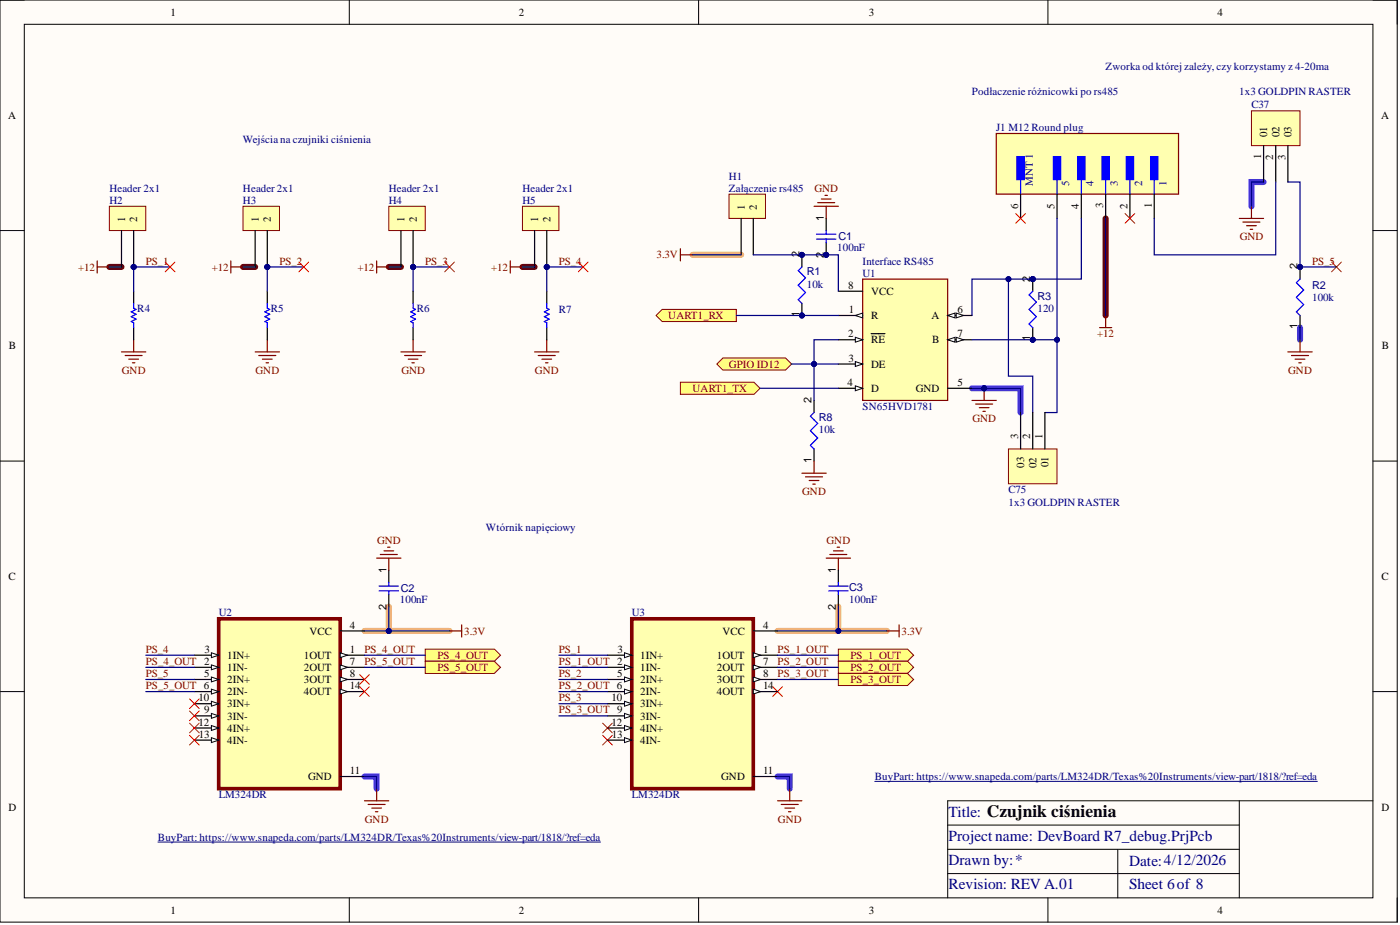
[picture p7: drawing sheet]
<svg xmlns="http://www.w3.org/2000/svg" width="292mm" height="193mm" viewBox="0 0 292 193" stroke-linecap="round" stroke-linejoin="round" font-family="sans-serif">
<defs><g id="words">
<g font-size="3.2" fill="#000080">
<text x="197.9" y="170.5">Title: Czujnik ciśnienia</text>
<text x="197.9" y="175.5">Projectname: DevBoard R7_debug.PrjPcb</text>
<text x="197.9" y="180.5">Drawn by:*</text>
<text x="197.9" y="185.5">Revision: REV A.01</text>
<text x="235.6" y="180.6">Date:4/12/2026</text>
<text x="235.6" y="185.5">Sheet 6of 8</text>
</g>
<g font-size="2.3">
<text x="35.6" y="3.3">1</text>
<text x="108.2" y="3.3">2</text>
<text x="181.3" y="3.3">3</text>
<text x="254" y="3.3">4</text>
<text x="1.7" y="24.8">A</text>
<text x="264.4" y="28.6" transform="rotate(-90 264.4 28.6)">01</text>
<text x="266.9" y="28.6" transform="rotate(-90 266.9 28.6)">02</text>
<text x="269.5" y="28.6" transform="rotate(-90 269.5 28.6)">03</text>
<text x="288.1" y="24.8">A</text>
<text x="263.1" y="33.2" transform="rotate(-90 263.1 33.2)">1</text>
<text x="265.7" y="33.4" transform="rotate(-90 265.7 33.4)">2</text>
<text x="268.2" y="33.3" transform="rotate(-90 268.2 33.3)">3</text>
<text x="26.1" y="46.3" transform="rotate(-90 26.1 46.3)">1</text>
<text x="28.6" y="46.3" transform="rotate(-90 28.6 46.3)">2</text>
<text x="54" y="46.3" transform="rotate(-90 54 46.3)">1</text>
<text x="56.5" y="46.3" transform="rotate(-90 56.5 46.3)">2</text>
<text x="84.4" y="46.3" transform="rotate(-90 84.4 46.3)">1</text>
<text x="86.9" y="46.3" transform="rotate(-90 86.9 46.3)">2</text>
<text x="112.3" y="46.3" transform="rotate(-90 112.3 46.3)">1</text>
<text x="114.8" y="46.3" transform="rotate(-90 114.8 46.3)">2</text>
<text x="155.4" y="43.8" transform="rotate(-90 155.4 43.8)">1</text>
<text x="157.9" y="43.8" transform="rotate(-90 157.9 43.8)">2</text>
<text x="171.9" y="46.1" transform="rotate(-90 171.9 46.1)">1</text>
<text x="212.4" y="43.5" transform="rotate(-90 212.4 43.5)">6</text>
<text x="220" y="43.5" transform="rotate(-90 220 43.5)">5</text>
<text x="225.1" y="43.6" transform="rotate(-90 225.1 43.6)">4</text>
<text x="230.2" y="43.5" transform="rotate(-90 230.2 43.5)">3</text>
<text x="235.2" y="43.5" transform="rotate(-90 235.2 43.5)">2</text>
<text x="240.3" y="43.4" transform="rotate(-90 240.3 43.4)">1</text>
<text x="166.8" y="53.7" transform="rotate(-90 166.8 53.7)">2</text>
<text x="171.9" y="53.8" transform="rotate(-90 171.9 53.8)">2</text>
<text x="215" y="58.7" transform="rotate(-90 215 58.7)">2</text>
<text x="270.7" y="56.2" transform="rotate(-90 270.7 56.2)">2</text>
<text x="176.9" y="60.2">8</text>
<text x="177.1" y="65.3">1</text>
<text x="181.8" y="61.5">VCC</text>
<text x="199.8" y="65.3">6</text>
<text x="166.8" y="66.2" transform="rotate(-90 166.8 66.2)">1</text>
<text x="176.9" y="70.4">2</text>
<text x="181.8" y="71.6">RE</text>
<text x="181.8" y="66.6">R</text>
<text x="194.3" y="66.6">A</text>
<text x="194.5" y="71.6">B</text>
<text x="199.8" y="70.4">7</text>
<text x="215" y="71.2" transform="rotate(-90 215 71.2)">1</text>
<text x="270.7" y="68.7" transform="rotate(-90 270.7 68.7)">1</text>
<text x="1.9" y="72.9">B</text>
<text x="177" y="75.4">3</text>
<text x="181.8" y="76.7">DE</text>
<text x="288.3" y="72.9">B</text>
<text x="176.9" y="80.5">4</text>
<text x="181.8" y="81.8">D</text>
<text x="191.1" y="81.8">GND</text>
<text x="199.8" y="80.5">5</text>
<text x="169.3" y="84" transform="rotate(-90 169.3 84)">2</text>
<text x="212.4" y="91.6" transform="rotate(-90 212.4 91.6)">3</text>
<text x="215" y="91.6" transform="rotate(-90 215 91.6)">2</text>
<text x="217.5" y="91.6" transform="rotate(-90 217.5 91.6)">1</text>
<text x="169.3" y="96.5" transform="rotate(-90 169.3 96.5)">1</text>
<text x="213.7" y="97.5" transform="rotate(-90 213.7 97.5)">03</text>
<text x="216.2" y="97.6" transform="rotate(-90 216.2 97.6)">02</text>
<text x="218.8" y="97.5" transform="rotate(-90 218.8 97.5)">01</text>
<text x="80.6" y="119.5" transform="rotate(-90 80.6 119.5)">1</text>
<text x="174.4" y="119.5" transform="rotate(-90 174.4 119.5)">1</text>
<text x="1.8" y="121">C</text>
<text x="288.2" y="121">C</text>
<text x="73" y="131.1">4</text>
<text x="80.6" y="127.2" transform="rotate(-90 80.6 127.2)">2</text>
<text x="159.2" y="131.1">4</text>
<text x="174.4" y="127.2" transform="rotate(-90 174.4 127.2)">2</text>
<text x="42.7" y="136.2">3</text>
<text x="47.4" y="137.4">1IN+</text>
<text x="63.4" y="137.4">1OUT</text>
<text x="64.6" y="132.4">VCC</text>
<text x="73" y="136.2">1</text>
<text x="128.9" y="136.2">3</text>
<text x="133.6" y="137.4">1IN+</text>
<text x="149.6" y="137.4">1OUT</text>
<text x="150.7" y="132.4">VCC</text>
<text x="159.2" y="136.2">1</text>
<text x="42.6" y="141.2">5</text>
<text x="47.4" y="140">1IN-</text>
<text x="47.4" y="142.5">2IN+</text>
<text x="63.4" y="140">2OUT</text>
<text x="63.4" y="142.5">3OUT</text>
<text x="73" y="138.7">7</text>
<text x="73" y="141.2">8</text>
<text x="73" y="143.8">14</text>
<text x="128.8" y="141.2">5</text>
<text x="133.6" y="140">1IN-</text>
<text x="133.6" y="142.5">2IN+</text>
<text x="149.6" y="140">2OUT</text>
<text x="149.6" y="142.5">3OUT</text>
<text x="159.2" y="138.7">7</text>
<text x="159.2" y="141.2">8</text>
<text x="159.2" y="143.8">14</text>
<text x="41.4" y="146.3">10</text>
<text x="42.6" y="148.8">9</text>
<text x="47.4" y="145">2IN-</text>
<text x="47.4" y="147.6">3IN+</text>
<text x="63.4" y="145">4OUT</text>
<text x="127.6" y="146.3">10</text>
<text x="133.6" y="145">2IN-</text>
<text x="133.6" y="147.6">3IN+</text>
<text x="149.6" y="145">4OUT</text>
<text x="41.4" y="151.4">12</text>
<text x="41.5" y="153.9">13</text>
<text x="47.4" y="150.1">3IN-</text>
<text x="47.4" y="152.6">4IN+</text>
<text x="47.4" y="155.2">4IN-</text>
<text x="127.6" y="151.4">12</text>
<text x="127.7" y="153.9">13</text>
<text x="133.6" y="150.1">3IN-</text>
<text x="133.6" y="152.6">4IN+</text>
<text x="133.6" y="155.2">4IN-</text>
<text x="73" y="161.5">11</text>
<text x="159.2" y="161.5">11</text>
<text x="64.3" y="162.8">GND</text>
<text x="150.5" y="162.8">GND</text>
<text x="1.8" y="169.1">D</text>
<text x="288.2" y="169.1">D</text>
<text x="35.6" y="190.6">1</text>
<text x="108.2" y="190.6">2</text>
<text x="181.3" y="190.6">3</text>
<text x="254" y="190.6">4</text>
</g>
<g font-size="2.3" fill="#000080">
<text x="230.7" y="14.7">Zworka od którejzależy, czy korzystamy z 4-20ma</text>
<text x="202.8" y="19.7">Podłaczenie różnicowki po rs485</text>
<text x="258.6" y="19.7">1x3 GOLDPIN RASTER</text>
<text x="261.1" y="22.6">C37</text>
<text x="50.7" y="29.9">Wejścia na czujniki ciśnienia</text>
<text x="207.9" y="27.3">J1 M12 Round plug</text>
<text x="22.8" y="40">Header 2x1</text>
<text x="50.7" y="40">Header 2x1</text>
<text x="81.1" y="40">Header 2x1</text>
<text x="109" y="40">Header 2x1</text>
<text x="152.1" y="37.5">H1</text>
<text x="152.1" y="40">Załączenie rs485</text>
<text x="215.5" y="38.7" transform="rotate(-90 215.5 38.7)">MNT 1</text>
<text x="223.1" y="38.7" transform="rotate(-90 223.1 38.7)">5</text>
<text x="228.1" y="38.7" transform="rotate(-90 228.1 38.7)">4</text>
<text x="233.2" y="38.7" transform="rotate(-90 233.2 38.7)">3</text>
<text x="238.3" y="38.7" transform="rotate(-90 238.3 38.7)">2</text>
<text x="243.4" y="38.7" transform="rotate(-90 243.4 38.7)">1</text>
<text x="22.8" y="42.5">H2</text>
<text x="50.7" y="42.5">H3</text>
<text x="81.1" y="42.5">H4</text>
<text x="109" y="42.5">H5</text>
<text x="174.7" y="52.4">100nF</text>
<text x="174.9" y="50.1">C1</text>
<text x="168.3" y="60">10k</text>
<text x="168.3" y="57.5">R1</text>
<text x="180" y="57.7">U1</text>
<text x="180" y="55.2">Interface RS485</text>
<text x="28.6" y="65.1">R4</text>
<text x="56.5" y="65.1">R5</text>
<text x="86.9" y="65.1">R6</text>
<text x="116.6" y="65.3">R7</text>
<text x="216.5" y="65.1">120</text>
<text x="216.5" y="62.5">R3</text>
<text x="273.8" y="62.8">100k</text>
<text x="273.8" y="60.2">R2</text>
<text x="170.9" y="87.8">R8</text>
<text x="180" y="85.6">SN65HVD1781</text>
<text x="170.9" y="90.4">10k</text>
<text x="210.4" y="102.9">C75</text>
<text x="210.4" y="105.5">1x3 GOLDPIN RASTER</text>
<text x="101.4" y="110.9">Wtórnik napięciowy</text>
<text x="83.4" y="125.8">100nF</text>
<text x="83.7" y="123.5">C2</text>
<text x="177.2" y="125.8">100nF</text>
<text x="177.2" y="123.3">C3</text>
<text x="45.6" y="128.6">U2</text>
<text x="131.8" y="128.6">U3</text>
<text x="45.6" y="166.6">LM324DR</text>
<text x="131.8" y="166.6">LM324DR</text>
<text x="182.5" y="162.8">BuyPart: https://www.snapeda.com/parts/LM324DR/Texas%20Instruments/view-part/1818/?ref=eda</text>
<text x="33" y="175.4">BuyPart: https://www.snapeda.com/parts/LM324DR/Texas%20Instruments/view-part/1818/?ref=eda</text>
</g>
<g font-size="2.3" fill="#800000">
<text x="169.9" y="40">GND</text>
<text x="137" y="53.9">3.3V</text>
<text x="258.7" y="50.1">GND</text>
<text x="16.3" y="56.5">+12</text>
<text x="30.4" y="55.2">PS_1</text>
<text x="44.2" y="56.5">+12</text>
<text x="58.3" y="55.2">PS_2</text>
<text x="74.6" y="56.5">+12</text>
<text x="88.7" y="55.2">PS_3</text>
<text x="102.5" y="56.5">+12</text>
<text x="116.6" y="55.2">PS_4</text>
<text x="273.8" y="55.2">PS_5</text>
<text x="139.4" y="66.6">UART1_RX</text>
<text x="228.9" y="70.4">+12</text>
<text x="25.4" y="78">GND</text>
<text x="53.3" y="78">GND</text>
<text x="83.7" y="78">GND</text>
<text x="111.6" y="78">GND</text>
<text x="152.1" y="76.7">GPIO ID12</text>
<text x="268.8" y="78">GND</text>
<text x="144.5" y="81.8">UART1_TX</text>
<text x="202.9" y="88.1">GND</text>
<text x="167.4" y="103.3">GND</text>
<text x="78.7" y="113.4">GND</text>
<text x="172.5" y="113.4">GND</text>
<text x="30.4" y="136.2">PS_4</text>
<text x="76" y="136.2">PS_4_OUT</text>
<text x="91.3" y="137.4">PS_4_OUT</text>
<text x="96.8" y="132.4">3.3V</text>
<text x="116.6" y="136.2">PS_1</text>
<text x="162.2" y="136.2">PS_1_OUT</text>
<text x="177.4" y="137.4">PS_1_OUT</text>
<text x="188.1" y="132.4">3.3V</text>
<text x="30.4" y="141.2">PS_5</text>
<text x="30.4" y="138.7">PS_4_OUT 2</text>
<text x="30.4" y="143.8">PS_5_OUT 6</text>
<text x="76" y="138.7">PS_5_OUT</text>
<text x="91.3" y="140">PS_5_OUT</text>
<text x="116.6" y="141.2">PS_2</text>
<text x="116.6" y="138.7">PS_1_OUT 2</text>
<text x="116.6" y="143.8">PS_2_OUT 6</text>
<text x="162.2" y="138.7">PS_2_OUT</text>
<text x="162.2" y="141.2">PS_3_OUT</text>
<text x="177.4" y="140">PS_2_OUT</text>
<text x="177.4" y="142.5">PS_3_OUT</text>
<text x="116.6" y="146.3">PS_3</text>
<text x="116.6" y="148.8">PS_3_OUT 9</text>
<text x="76.1" y="171.6">GND</text>
<text x="162.3" y="171.6">GND</text>
</g>
</g></defs>
<path d="M0 0h291.5v192.4h-291.5z" fill-rule="evenodd" fill="#fffcf8"/>
<path d="M0 0h291.5v192.4h-291.5z" fill="none" stroke="#000" stroke-width=".21"/>
<path d="M5.1 5.1h281.4v182.2h-281.4z" fill-rule="evenodd" fill="#fffcf8"/>
<g fill="none" stroke="#000" stroke-width=".21">
<path d="M0 0h5.1M5.1 5.1h281.4v182.2h-281.4zM72.9 0v5.1M145.8 0v5.1M218.6 0v5.1M286.5 0h5v5.1M0 48.1h5.1M286.5 48.1h5M0 96.2h5.1M286.5 96.2h5M0 144.3h5.1M286.5 144.3h5"/>
<path d="M197.7 172.1h60.9M197.7 177.2h60.9M233.2 177.2v10.1M258.6 167.1v20.2M286.5 167.1h-88.8v20.2M72.9 187.3v5.1M145.8 187.3v5.1M197.7 182.2h60.9M218.6 187.3v5.1M291.5 187.3v5.1"/>
</g>
<path d="M144.5 53.2h10.1M76 131.6h17.8M81.1 126.6v5M162.2 131.6h22.9M174.9 126.6v5" fill="none" stroke="#f6b26b" stroke-width="1.3"/>
<path d="M22.8 55.7h2.5M50.7 55.7h2.5M81.1 55.7h2.6M109 55.7h2.5M230.7 45.6v20.2" fill="none" stroke="#600" stroke-width="1.3"/>
<path d="M263.6 38h-2.5v5M271.2 68.3v2.6M202.8 81h10.1v5.1M76 162h2.6v2.5M162.2 162h2.6v2.5" fill="none" stroke="#4c35ff" stroke-width="1.3"/>
<path d="M20.3 54.4v2.6M20.3 55.7h2.5M25.3 73.4h5.1M26.1 74.2h3.6M26.9 74.9h2M27.6 75.7h.5M27.9 70.9v2.5" fill="none" stroke="#800000" stroke-width=".25"/>
<circle cx="55.8" cy="55.7" r=".51" fill="#000080"/>
<circle cx="55.8" cy="55.7" r=".51" fill="none" stroke="#000080" stroke-width=".21"/>
<path d="M50.7 43h7.6v5.1h-7.6z" fill-rule="evenodd" fill="#ffffb0"/>
<path d="M50.7 43h7.6v5.1h-7.6z" fill="none" stroke="#800000" stroke-width=".21"/>
<path d="M53.2 48.1v7.6M55.8 48.1v7.6" fill="none" stroke="#000" stroke-width=".25"/>
<circle cx="55.8" cy="55.7" r=".51" fill="#000080"/>
<circle cx="55.8" cy="55.7" r=".51" fill="none" stroke="#000080" stroke-width=".21"/>
<path d="M53.2 73.4h5.1M54 74.2h3.5M54.8 74.9h2M55.5 75.7h.5M55.8 70.9v2.5" fill="none" stroke="#800000" stroke-width=".25"/>
<circle cx="86.2" cy="55.7" r=".51" fill="#000080"/>
<circle cx="86.2" cy="55.7" r=".51" fill="none" stroke="#000080" stroke-width=".21"/>
<path d="M81.1 43h7.6v5.1h-7.6z" fill-rule="evenodd" fill="#ffffb0"/>
<path d="M81.1 43h7.6v5.1h-7.6z" fill="none" stroke="#800000" stroke-width=".21"/>
<path d="M83.7 48.1v7.6M86.2 48.1v7.6" fill="none" stroke="#000" stroke-width=".25"/>
<circle cx="86.2" cy="55.7" r=".51" fill="#000080"/>
<circle cx="86.2" cy="55.7" r=".51" fill="none" stroke="#000080" stroke-width=".21"/>
<path d="M48.2 55.7h2.5M48.2 54.4v2.6M78.6 54.4v2.6M78.6 55.7h2.5M83.7 73.4h5M84.4 74.2h3.6M85.2 74.9h2M85.9 75.7h.5M86.2 70.9v2.5" fill="none" stroke="#800000" stroke-width=".25"/>
<circle cx="114.1" cy="55.7" r=".51" fill="#000080"/>
<circle cx="114.1" cy="55.7" r=".51" fill="none" stroke="#000080" stroke-width=".21"/>
<path d="M109 43h7.6v5.1h-7.6z" fill-rule="evenodd" fill="#ffffb0"/>
<path d="M109 43h7.6v5.1h-7.6z" fill="none" stroke="#800000" stroke-width=".21"/>
<path d="M111.5 48.1v7.6M114.1 48.1v7.6" fill="none" stroke="#000" stroke-width=".25"/>
<circle cx="114.1" cy="55.7" r=".51" fill="#000080"/>
<circle cx="114.1" cy="55.7" r=".51" fill="none" stroke="#000080" stroke-width=".21"/>
<path d="M106.5 54.4v2.6M106.5 55.7h2.5M111.5 73.4h5.1M112.3 74.2h3.5M113.1 74.9h2M113.8 75.7h.5M114.1 70.9v2.5" fill="none" stroke="#800000" stroke-width=".25"/>
<path d="M27.9 60.8v2.5M27.9 68.3v2.6M55.8 60.8v2.5M55.8 68.3v2.6M86.2 60.8v2.5M86.2 68.3v2.6M114.1 60.8v2.5M114.1 68.3v2.6" fill="none" stroke="#000" stroke-width=".25"/>
<path d="M27.9 63.3v1l.5 .2-1 .6 1 .5-1 .5 1 .5-1 .5 .5 .2v1M55.8 63.3v1l.5 .2-1 .6 1 .5-1 .5 1 .5-1 .5 .5 .2v1M86.2 63.3v1l.5 .2-1 .6 1 .5-1 .5 1 .5-1 .5 .5 .2v1M114.1 63.3v1l.5 .2-1 .6 1 .5-1 .5 1 .5-1 .5 .5 .2v1" fill="none" stroke="#00f" stroke-width=".25"/>
<path d="M45.6 129.1h25.4v35.4h-25.4z" fill-rule="evenodd" fill="#ffffb0"/>
<path d="M45.6 129.1h25.4v35.4h-25.4z" fill="none" stroke="#800000" stroke-width=".76"/>
<path d="M40.6 136.7h5" fill="none" stroke="#000" stroke-width=".25"/>
<path d="M44.1 136.2l1.5 .5-1.5 .5z" fill="#f8fcff"/>
<path d="M44.1 136.2l1.5 .5-1.5 .5z" fill="none" stroke="#000" stroke-width=".21"/>
<path d="M40.6 139.2h5" fill="none" stroke="#000" stroke-width=".25"/>
<path d="M44.1 138.7l1.5 .5-1.5 .5z" fill="#f8fcff"/>
<path d="M44.1 138.7l1.5 .5-1.5 .5z" fill="none" stroke="#000" stroke-width=".21"/>
<path d="M40.6 141.7h5" fill="none" stroke="#000" stroke-width=".25"/>
<path d="M44.1 141.2l1.5 .5-1.5 .6z" fill="#f8fcff"/>
<path d="M44.1 141.2l1.5 .5-1.5 .6z" fill="none" stroke="#000" stroke-width=".21"/>
<path d="M40.6 144.3h5" fill="none" stroke="#000" stroke-width=".25"/>
<path d="M44.1 143.8l1.5 .5-1.5 .5z" fill="#f8fcff"/>
<path d="M44.1 143.8l1.5 .5-1.5 .5z" fill="none" stroke="#000" stroke-width=".21"/>
<path d="M40.6 146.8h5" fill="none" stroke="#000" stroke-width=".25"/>
<path d="M44.1 146.3l1.5 .5-1.5 .5z" fill="#f8fcff"/>
<path d="M44.1 146.3l1.5 .5-1.5 .5z" fill="none" stroke="#000" stroke-width=".21"/>
<path d="M40.6 149.3h5" fill="none" stroke="#000" stroke-width=".25"/>
<path d="M44.1 148.8l1.5 .5-1.5 .5z" fill="#f8fcff"/>
<path d="M44.1 148.8l1.5 .5-1.5 .5z" fill="none" stroke="#000" stroke-width=".21"/>
<path d="M40.6 151.9h5" fill="none" stroke="#000" stroke-width=".25"/>
<path d="M44.1 151.4l1.5 .5-1.5 .5z" fill="#f8fcff"/>
<path d="M44.1 151.4l1.5 .5-1.5 .5z" fill="none" stroke="#000" stroke-width=".21"/>
<path d="M40.6 154.4h5" fill="none" stroke="#000" stroke-width=".25"/>
<path d="M44.1 153.9l1.5 .5-1.5 .5z" fill="#f8fcff"/>
<path d="M44.1 153.9l1.5 .5-1.5 .5z" fill="none" stroke="#000" stroke-width=".21"/>
<path d="M71 131.6h5M71 136.7h5" fill="none" stroke="#000" stroke-width=".25"/>
<path d="M71 136.2l1.5 .5-1.5 .5z" fill="#f8fcff"/>
<path d="M71 136.2l1.5 .5-1.5 .5z" fill="none" stroke="#000" stroke-width=".21"/>
<path d="M71 139.2h5" fill="none" stroke="#000" stroke-width=".25"/>
<path d="M71 138.7l1.5 .5-1.5 .5z" fill="#f8fcff"/>
<path d="M71 138.7l1.5 .5-1.5 .5z" fill="none" stroke="#000" stroke-width=".21"/>
<path d="M71 141.7h5" fill="none" stroke="#000" stroke-width=".25"/>
<path d="M71 141.2l1.5 .5-1.5 .6z" fill="#f8fcff"/>
<path d="M71 141.2l1.5 .5-1.5 .6z" fill="none" stroke="#000" stroke-width=".21"/>
<path d="M71 144.3h5" fill="none" stroke="#000" stroke-width=".25"/>
<path d="M71 143.8l1.5 .5-1.5 .5z" fill="#f8fcff"/>
<path d="M71 143.8l1.5 .5-1.5 .5z" fill="none" stroke="#000" stroke-width=".21"/>
<path d="M71 162h5" fill="none" stroke="#000" stroke-width=".25"/>
<path d="M33 175.7h92.3" fill="none" stroke="#000080" stroke-width=".21"/>
<path d="M174.9 135.4h14.5l1.2 1.3-1.2 1.3h-14.5z" fill-rule="evenodd" fill="#ffff80"/>
<path d="M174.9 135.4h14.5l1.2 1.3-1.2 1.3h-14.5z" fill="none" stroke="#800000" stroke-width=".21"/>
<path d="M172.4 116.4h5M173.1 115.7h3.6M173.9 114.9h2M174.7 114.2h.5M174.9 116.4v2.6" fill="none" stroke="#800000" stroke-width=".25"/>
<path d="M174.9 138h14.5l1.2 1.2-1.2 1.3h-14.5z" fill-rule="evenodd" fill="#ffff80"/>
<path d="M174.9 138h14.5l1.2 1.2-1.2 1.3h-14.5z" fill="none" stroke="#800000" stroke-width=".21"/>
<path d="M174.9 140.5h14.5l1.2 1.2-1.2 1.3h-14.5z" fill-rule="evenodd" fill="#ffff80"/>
<path d="M174.9 140.5h14.5l1.2 1.2-1.2 1.3h-14.5z" fill="none" stroke="#800000" stroke-width=".21"/>
<path d="M185.1 131.6h2.5M187.6 130.4v2.5M162.2 167.1h5.1M163 167.8h3.5M163.8 168.6h2M164.5 169.3h.5M164.8 164.5v2.6" fill="none" stroke="#800000" stroke-width=".25"/>
<path d="M39.5 150.9l2.1 2M39.5 153.4l2.1 2M39.5 145.8l2.1 2M39.5 148.3l2.1 2.1M41.6 150.9l-2.1 2M41.6 153.4l-2.1 2M41.6 145.8l-2.1 2M41.6 148.3l-2.1 2.1M161.2 143.3l2.1 2M163.3 143.3l-2.1 2" fill="none" stroke="#f00" stroke-width=".21"/>
<path d="M174.9 119v2.5M174.9 124v2.6" fill="none" stroke="#000" stroke-width=".25"/>
<path d="M172.9 123.3h4M172.9 122.3h4M174.9 121.5v.8M174.9 123.3v.7" fill="none" stroke="#00f" stroke-width=".25"/>
<path d="M88.7 135.4h14.5l1.2 1.3-1.2 1.3h-14.5z" fill-rule="evenodd" fill="#ffff80"/>
<path d="M88.7 135.4h14.5l1.2 1.3-1.2 1.3h-14.5z" fill="none" stroke="#800000" stroke-width=".21"/>
<path d="M78.6 116.4h5.1M79.3 115.7h3.6M80.1 114.9h2M80.9 114.2h.5M81.1 116.4v2.6M93.8 131.6h2.5M96.3 130.4v2.5M76 167.1h5.1M76.8 167.8h3.6M77.6 168.6h2M78.3 169.3h.5M78.6 164.5v2.6" fill="none" stroke="#800000" stroke-width=".25"/>
<path d="M75 143.3l2.1 2M75 140.7l2.1 2.1M77.1 143.3l-2.1 2M77.1 140.7l-2.1 2.1M125.7 150.9l2.1 2M125.7 153.4l2.1 2M127.8 150.9l-2.1 2M127.8 153.4l-2.1 2" fill="none" stroke="#f00" stroke-width=".21"/>
<path d="M81.1 119v2.5M81.1 124v2.6" fill="none" stroke="#000" stroke-width=".25"/>
<path d="M79.1 123.3h4M79.1 122.3h4M81.1 121.5v.8M81.1 123.3v.7" fill="none" stroke="#00f" stroke-width=".25"/>
<path d="M180 58.2h17.7v25.3h-17.7z" fill-rule="evenodd" fill="#ffffb0"/>
<path d="M180 58.2h17.7v25.3h-17.7z" fill="none" stroke="#800000" stroke-width=".25"/>
<path d="M174.9 60.8h5.1M174.9 70.9h5.1" fill="none" stroke="#000" stroke-width=".25"/>
<path d="M178.5 70.4l1.5 .5-1.5 .5z" fill="#f8fcff"/>
<path d="M178.5 70.4l1.5 .5-1.5 .5z" fill="none" stroke="#000" stroke-width=".21"/>
<path d="M181.8 69.6h2.8M197.7 65.8h5.1" fill="none" stroke="#000" stroke-width=".25"/>
<path d="M197.7 65.8l1.5-.5v1z" fill="#f8fcff"/>
<path d="M197.7 65.8l1.5-.5v1z" fill="none" stroke="#000" stroke-width=".21"/>
<path d="M199.5 65.3l1.5 .5-1.5 .5z" fill="#f8fcff"/>
<path d="M199.5 65.3l1.5 .5-1.5 .5z" fill="none" stroke="#000" stroke-width=".21"/>
<path d="M197.7 70.9h5.1" fill="none" stroke="#000" stroke-width=".25"/>
<path d="M197.7 70.9l1.5-.5v1z" fill="#f8fcff"/>
<path d="M197.7 70.9l1.5-.5v1z" fill="none" stroke="#000" stroke-width=".21"/>
<path d="M199.5 70.4l1.5 .5-1.5 .5z" fill="#f8fcff"/>
<path d="M199.5 70.4l1.5 .5-1.5 .5z" fill="none" stroke="#000" stroke-width=".21"/>
<path d="M174.9 81h5.1" fill="none" stroke="#000" stroke-width=".25"/>
<path d="M178.5 80.5l1.5 .5-1.5 .5z" fill="#f8fcff"/>
<path d="M178.5 80.5l1.5 .5-1.5 .5z" fill="none" stroke="#000" stroke-width=".21"/>
<path d="M174.9 75.9h5.1" fill="none" stroke="#000" stroke-width=".25"/>
<path d="M178.5 75.4l1.5 .5-1.5 .5z" fill="#f8fcff"/>
<path d="M178.5 75.4l1.5 .5-1.5 .5z" fill="none" stroke="#000" stroke-width=".21"/>
<path d="M174.9 65.8h5.1" fill="none" stroke="#000" stroke-width=".25"/>
<path d="M178.5 65.8l1.5-.5v1z" fill="#f8fcff"/>
<path d="M178.5 65.8l1.5-.5v1z" fill="none" stroke="#000" stroke-width=".21"/>
<path d="M197.7 81h5.1" fill="none" stroke="#000" stroke-width=".25"/>
<path d="M207.9 27.8h38v12.7h-38z" fill-rule="evenodd" fill="#ffffb0"/>
<path d="M207.9 27.8h38v12.7h-38z" fill="none" stroke="#800000" stroke-width=".25"/>
<path d="M240.1 32.7h1.5v4.8h-1.5z" fill-rule="evenodd" fill="#00f"/>
<path d="M240.1 32.7h1.5v4.8h-1.5zM240.8 34.9v5.6" fill="none" stroke="#00f" stroke-width=".25"/>
<path d="M235 32.7h1.5v4.8h-1.5z" fill-rule="evenodd" fill="#00f"/>
<path d="M235 32.7h1.5v4.8h-1.5zM235.8 34.9v5.6" fill="none" stroke="#00f" stroke-width=".25"/>
<path d="M229.9 32.7h1.5v4.8h-1.5z" fill-rule="evenodd" fill="#00f"/>
<path d="M229.9 32.7h1.5v4.8h-1.5zM230.7 34.9v5.6" fill="none" stroke="#00f" stroke-width=".25"/>
<path d="M224.9 32.7h1.5v4.8h-1.5z" fill-rule="evenodd" fill="#00f"/>
<path d="M224.9 32.7h1.5v4.8h-1.5zM225.6 34.9v5.6" fill="none" stroke="#00f" stroke-width=".25"/>
<path d="M219.8 32.7h1.5v4.8h-1.5z" fill-rule="evenodd" fill="#00f"/>
<path d="M219.8 32.7h1.5v4.8h-1.5zM220.5 34.9v5.6" fill="none" stroke="#00f" stroke-width=".25"/>
<path d="M212.2 32.7h1.5v4.8h-1.5z" fill-rule="evenodd" fill="#00f"/>
<path d="M212.2 32.7h1.5v4.8h-1.5zM212.9 34.9v5.6" fill="none" stroke="#00f" stroke-width=".25"/>
<path d="M212.9 40.5v5.1M220.5 40.5v5.1M225.6 40.5v5.1M230.7 40.5v5.1M235.8 40.5v5.1M240.8 40.5v5.1" fill="none" stroke="#000" stroke-width=".25"/>
<path d="M229.4 68.3h2.5M230.7 65.8v2.5M268.7 73.4h5.1M269.5 74.2h3.5M270.2 74.9h2.1M271 75.7h.5M271.2 70.9v2.5M202.8 83.5h5.1M203.6 84.3h3.5M204.3 85.1h2M205.1 85.8h.5M205.3 81v2.5" fill="none" stroke="#800000" stroke-width=".25"/>
<path d="M211.9 44.6l2.1 2M214 44.6l-2.1 2M234.7 44.6l2.1 2M236.8 44.6l-2.1 2" fill="none" stroke="#f00" stroke-width=".21"/>
<circle cx="205.3" cy="81" r=".51" fill="#000080"/>
<circle cx="205.3" cy="81" r=".51" fill="none" stroke="#000080" stroke-width=".21"/>
<path d="M142 51.9v2.5M142 53.2h2.5" fill="none" stroke="#800000" stroke-width=".25"/>
<path d="M136.9 65.8l1.3-1.3h15.4v2.6h-15.4z" fill-rule="evenodd" fill="#ffff80"/>
<path d="M136.9 65.8l1.3-1.3h15.4v2.6h-15.4z" fill="none" stroke="#800000" stroke-width=".21"/>
<path d="M142 79.7h15.3l1.3 1.3-1.3 1.3h-15.3z" fill-rule="evenodd" fill="#ffff80"/>
<path d="M142 79.7h15.3l1.3 1.3-1.3 1.3h-15.3z" fill="none" stroke="#800000" stroke-width=".21"/>
<path d="M149.6 75.9l1.2-1.2h13.1l1.3 1.2-1.3 1.3h-13.1z" fill-rule="evenodd" fill="#ffff80"/>
<path d="M149.6 75.9l1.2-1.2h13.1l1.3 1.2-1.3 1.3h-13.1z" fill="none" stroke="#800000" stroke-width=".21"/>
<circle cx="271.2" cy="55.7" r=".51" fill="#000080"/>
<circle cx="271.2" cy="55.7" r=".51" fill="none" stroke="#000080" stroke-width=".21"/>
<path d="M271.2 55.7v2.5" fill="none" stroke="#000" stroke-width=".25"/>
<circle cx="271.2" cy="55.7" r=".51" fill="#000080"/>
<circle cx="271.2" cy="55.7" r=".51" fill="none" stroke="#000080" stroke-width=".21"/>
<path d="M271.2 65.8v2.5" fill="none" stroke="#000" stroke-width=".25"/>
<path d="M271.2 58.2l-.7 .8 1.5 1.5-1.5 1.5 1.5 1.5-1.5 1.6 .7 .7" fill="none" stroke="#00f" stroke-width=".25"/>
<path d="M88.7 138h14.5l1.2 1.2-1.2 1.3h-14.5z" fill-rule="evenodd" fill="#ffff80"/>
<path d="M88.7 138h14.5l1.2 1.2-1.2 1.3h-14.5z" fill="none" stroke="#800000" stroke-width=".21"/>
<path d="M258.6 45.6h5M259.3 46.3h3.6M260.1 47.1h2M260.8 47.8h.6M261.1 43v2.6" fill="none" stroke="#800000" stroke-width=".25"/>
<path d="M152.1 40.5h7.6v5.1h-7.6z" fill-rule="evenodd" fill="#ffffb0"/>
<path d="M152.1 40.5h7.6v5.1h-7.6z" fill="none" stroke="#800000" stroke-width=".21"/>
<path d="M154.6 45.6v7.6M157.2 45.6v7.6" fill="none" stroke="#000" stroke-width=".25"/>
<circle cx="215.5" cy="58.2" r=".51" fill="#000080"/>
<circle cx="215.5" cy="58.2" r=".51" fill="none" stroke="#000080" stroke-width=".21"/>
<circle cx="215.5" cy="70.9" r=".51" fill="#000080"/>
<circle cx="215.5" cy="70.9" r=".51" fill="none" stroke="#000080" stroke-width=".21"/>
<path d="M215.5 58.2v2.6" fill="none" stroke="#000" stroke-width=".25"/>
<circle cx="215.5" cy="58.2" r=".51" fill="#000080"/>
<circle cx="215.5" cy="58.2" r=".51" fill="none" stroke="#000080" stroke-width=".21"/>
<path d="M215.5 68.3v2.6" fill="none" stroke="#000" stroke-width=".25"/>
<circle cx="215.5" cy="70.9" r=".51" fill="#000080"/>
<circle cx="215.5" cy="70.9" r=".51" fill="none" stroke="#000080" stroke-width=".21"/>
<path d="M215.5 60.8l-.8 .7 1.5 1.5-1.5 1.5 1.5 1.6-1.5 1.5 .8 .7M169.8 86.1l-.7 .7 1.5 1.5-1.5 1.6 1.5 1.5-1.5 1.5 .7 .8" fill="none" stroke="#00f" stroke-width=".25"/>
<path d="M169.8 83.5v2.6M169.8 93.7v2.5" fill="none" stroke="#000" stroke-width=".25"/>
<circle cx="167.3" cy="53.2" r=".51" fill="#000080"/>
<circle cx="167.3" cy="53.2" r=".51" fill="none" stroke="#000080" stroke-width=".21"/>
<circle cx="167.3" cy="65.8" r=".51" fill="#000080"/>
<circle cx="167.3" cy="65.8" r=".51" fill="none" stroke="#000080" stroke-width=".21"/>
<path d="M167.3 53.2v2.5" fill="none" stroke="#000" stroke-width=".25"/>
<circle cx="167.3" cy="53.2" r=".51" fill="#000080"/>
<circle cx="167.3" cy="53.2" r=".51" fill="none" stroke="#000080" stroke-width=".21"/>
<path d="M167.3 63.3v2.5" fill="none" stroke="#000" stroke-width=".25"/>
<circle cx="167.3" cy="65.8" r=".51" fill="#000080"/>
<circle cx="167.3" cy="65.8" r=".51" fill="none" stroke="#000080" stroke-width=".21"/>
<path d="M167.3 55.7l-.8 .8 1.6 1.5-1.6 1.5 1.6 1.5-1.6 1.5 .8 .8" fill="none" stroke="#00f" stroke-width=".25"/>
<path d="M167.3 98.7h5.1M168.1 99.5h3.5M169.8 96.2v2.5M168.8 100.2h2.1M169.6 101h.5" fill="none" stroke="#800000" stroke-width=".25"/>
<circle cx="172.4" cy="53.2" r=".51" fill="#000080"/>
<circle cx="172.4" cy="53.2" r=".51" fill="none" stroke="#000080" stroke-width=".21"/>
<path d="M172.4 45.6v2.5M172.4 50.6v2.6" fill="none" stroke="#000" stroke-width=".25"/>
<circle cx="172.4" cy="53.2" r=".51" fill="#000080"/>
<circle cx="172.4" cy="53.2" r=".51" fill="none" stroke="#000080" stroke-width=".21"/>
<path d="M170.4 49.9h4M170.4 48.9h4M172.4 48.1v.8M172.4 49.9v.7" fill="none" stroke="#00f" stroke-width=".25"/>
<path d="M169.8 43h5.1M170.6 42.3h3.6M171.4 41.5h2M172.1 40.8h.5M172.4 43v2.6" fill="none" stroke="#800000" stroke-width=".25"/>
<path d="M131.8 129.1h25.4v35.4h-25.4z" fill-rule="evenodd" fill="#ffffb0"/>
<path d="M131.8 129.1h25.4v35.4h-25.4z" fill="none" stroke="#800000" stroke-width=".76"/>
<path d="M126.7 136.7h5.1" fill="none" stroke="#000" stroke-width=".25"/>
<path d="M130.3 136.2l1.5 .5-1.5 .5z" fill="#f8fcff"/>
<path d="M130.3 136.2l1.5 .5-1.5 .5z" fill="none" stroke="#000" stroke-width=".21"/>
<path d="M126.7 139.2h5.1" fill="none" stroke="#000" stroke-width=".25"/>
<path d="M130.3 138.7l1.5 .5-1.5 .5z" fill="#f8fcff"/>
<path d="M130.3 138.7l1.5 .5-1.5 .5z" fill="none" stroke="#000" stroke-width=".21"/>
<path d="M126.7 141.7h5.1" fill="none" stroke="#000" stroke-width=".25"/>
<path d="M130.3 141.2l1.5 .5-1.5 .6z" fill="#f8fcff"/>
<path d="M130.3 141.2l1.5 .5-1.5 .6z" fill="none" stroke="#000" stroke-width=".21"/>
<path d="M126.7 144.3h5.1" fill="none" stroke="#000" stroke-width=".25"/>
<path d="M130.3 143.8l1.5 .5-1.5 .5z" fill="#f8fcff"/>
<path d="M130.3 143.8l1.5 .5-1.5 .5z" fill="none" stroke="#000" stroke-width=".21"/>
<path d="M126.7 146.8h5.1" fill="none" stroke="#000" stroke-width=".25"/>
<path d="M130.3 146.3l1.5 .5-1.5 .5z" fill="#f8fcff"/>
<path d="M130.3 146.3l1.5 .5-1.5 .5z" fill="none" stroke="#000" stroke-width=".21"/>
<path d="M126.7 149.3h5.1" fill="none" stroke="#000" stroke-width=".25"/>
<path d="M130.3 148.8l1.5 .5-1.5 .5z" fill="#f8fcff"/>
<path d="M130.3 148.8l1.5 .5-1.5 .5z" fill="none" stroke="#000" stroke-width=".21"/>
<path d="M126.7 151.9h5.1" fill="none" stroke="#000" stroke-width=".25"/>
<path d="M130.3 151.4l1.5 .5-1.5 .5z" fill="#f8fcff"/>
<path d="M130.3 151.4l1.5 .5-1.5 .5z" fill="none" stroke="#000" stroke-width=".21"/>
<path d="M126.7 154.4h5.1" fill="none" stroke="#000" stroke-width=".25"/>
<path d="M130.3 153.9l1.5 .5-1.5 .5z" fill="#f8fcff"/>
<path d="M130.3 153.9l1.5 .5-1.5 .5z" fill="none" stroke="#000" stroke-width=".21"/>
<path d="M157.2 131.6h5M157.2 136.7h5" fill="none" stroke="#000" stroke-width=".25"/>
<path d="M157.2 136.2l1.5 .5-1.5 .5z" fill="#f8fcff"/>
<path d="M157.2 136.2l1.5 .5-1.5 .5z" fill="none" stroke="#000" stroke-width=".21"/>
<path d="M157.2 139.2h5" fill="none" stroke="#000" stroke-width=".25"/>
<path d="M157.2 138.7l1.5 .5-1.5 .5z" fill="#f8fcff"/>
<path d="M157.2 138.7l1.5 .5-1.5 .5z" fill="none" stroke="#000" stroke-width=".21"/>
<path d="M157.2 141.7h5" fill="none" stroke="#000" stroke-width=".25"/>
<path d="M157.2 141.2l1.5 .5-1.5 .6z" fill="#f8fcff"/>
<path d="M157.2 141.2l1.5 .5-1.5 .6z" fill="none" stroke="#000" stroke-width=".21"/>
<path d="M157.2 144.3h5" fill="none" stroke="#000" stroke-width=".25"/>
<path d="M157.2 143.8l1.5 .5-1.5 .5z" fill="#f8fcff"/>
<path d="M157.2 143.8l1.5 .5-1.5 .5z" fill="none" stroke="#000" stroke-width=".21"/>
<path d="M157.2 162h5" fill="none" stroke="#000" stroke-width=".25"/>
<path d="M182.5 163h92.4" fill="none" stroke="#000080" stroke-width=".21"/>
<path d="M27.9 55.7v5.1" fill="none" stroke="#000080" stroke-width=".25"/>
<circle cx="27.9" cy="55.7" r=".51" fill="#000080"/>
<circle cx="27.9" cy="55.7" r=".51" fill="none" stroke="#000080" stroke-width=".21"/>
<path d="M55.8 55.7v5.1" fill="none" stroke="#000080" stroke-width=".25"/>
<circle cx="55.8" cy="55.7" r=".51" fill="#000080"/>
<circle cx="55.8" cy="55.7" r=".51" fill="none" stroke="#000080" stroke-width=".21"/>
<path d="M86.2 55.7v5.1" fill="none" stroke="#000080" stroke-width=".25"/>
<circle cx="86.2" cy="55.7" r=".51" fill="#000080"/>
<circle cx="86.2" cy="55.7" r=".51" fill="none" stroke="#000080" stroke-width=".21"/>
<path d="M114.1 55.7v5.1" fill="none" stroke="#000080" stroke-width=".25"/>
<circle cx="114.1" cy="55.7" r=".51" fill="#000080"/>
<circle cx="114.1" cy="55.7" r=".51" fill="none" stroke="#000080" stroke-width=".21"/>
<path d="M174.9 126.6v5" fill="none" stroke="#000080" stroke-width=".25"/>
<circle cx="174.9" cy="131.6" r=".51" fill="#000080"/>
<circle cx="174.9" cy="131.6" r=".51" fill="none" stroke="#000080" stroke-width=".21"/>
<path d="M81.1 131.6h12.7" fill="none" stroke="#000080" stroke-width=".25"/>
<circle cx="81.1" cy="131.6" r=".51" fill="#000080"/>
<circle cx="81.1" cy="131.6" r=".51" fill="none" stroke="#000080" stroke-width=".21"/>
<path d="M81.1 126.6v5" fill="none" stroke="#000080" stroke-width=".25"/>
<circle cx="81.1" cy="131.6" r=".51" fill="#000080"/>
<circle cx="81.1" cy="131.6" r=".51" fill="none" stroke="#000080" stroke-width=".21"/>
<path d="M76 131.6h5.1" fill="none" stroke="#000080" stroke-width=".25"/>
<circle cx="81.1" cy="131.6" r=".51" fill="#000080"/>
<circle cx="81.1" cy="131.6" r=".51" fill="none" stroke="#000080" stroke-width=".21"/>
<path d="M220.5 45.6v25.3h-17.7" fill="none" stroke="#000080" stroke-width=".25"/>
<circle cx="220.5" cy="70.9" r=".51" fill="#000080"/>
<circle cx="220.5" cy="70.9" r=".51" fill="none" stroke="#000080" stroke-width=".21"/>
<circle cx="215.5" cy="70.9" r=".51" fill="#000080"/>
<circle cx="215.5" cy="70.9" r=".51" fill="none" stroke="#000080" stroke-width=".21"/>
<path d="M230.7 45.6v20.2M271.2 68.3v2.6M162.2 131.6h22.9" fill="none" stroke="#000080" stroke-width=".25"/>
<circle cx="174.9" cy="131.6" r=".51" fill="#000080"/>
<circle cx="174.9" cy="131.6" r=".51" fill="none" stroke="#000080" stroke-width=".21"/>
<path d="M144.5 53.2h10.1M157.2 53.2h17.7v7.6" fill="none" stroke="#000080" stroke-width=".25"/>
<circle cx="167.3" cy="53.2" r=".51" fill="#000080"/>
<circle cx="167.3" cy="53.2" r=".51" fill="none" stroke="#000080" stroke-width=".21"/>
<circle cx="172.4" cy="53.2" r=".51" fill="#000080"/>
<circle cx="172.4" cy="53.2" r=".51" fill="none" stroke="#000080" stroke-width=".21"/>
<path d="M169.8 75.9v7.6" fill="none" stroke="#000080" stroke-width=".25"/>
<circle cx="169.8" cy="75.9" r=".51" fill="#000080"/>
<circle cx="169.8" cy="75.9" r=".51" fill="none" stroke="#000080" stroke-width=".21"/>
<path d="M202.8 81h2.5" fill="none" stroke="#000080" stroke-width=".25"/>
<circle cx="205.3" cy="81" r=".51" fill="#000080"/>
<circle cx="205.3" cy="81" r=".51" fill="none" stroke="#000080" stroke-width=".21"/>
<path d="M205.3 81h7.6v5.1" fill="none" stroke="#000080" stroke-width=".25"/>
<circle cx="205.3" cy="81" r=".51" fill="#000080"/>
<circle cx="205.3" cy="81" r=".51" fill="none" stroke="#000080" stroke-width=".21"/>
<path d="M220.5 70.9v15.2h-2.5" fill="none" stroke="#000080" stroke-width=".25"/>
<circle cx="220.5" cy="70.9" r=".51" fill="#000080"/>
<circle cx="220.5" cy="70.9" r=".51" fill="none" stroke="#000080" stroke-width=".21"/>
<path d="M215.5 58.2h-12.7v7.6" fill="none" stroke="#000080" stroke-width=".25"/>
<circle cx="210.4" cy="58.2" r=".51" fill="#000080"/>
<circle cx="210.4" cy="58.2" r=".51" fill="none" stroke="#000080" stroke-width=".21"/>
<circle cx="215.5" cy="58.2" r=".51" fill="#000080"/>
<circle cx="215.5" cy="58.2" r=".51" fill="none" stroke="#000080" stroke-width=".21"/>
<path d="M225.6 45.6v12.6h-10.1" fill="none" stroke="#000080" stroke-width=".25"/>
<circle cx="215.5" cy="58.2" r=".51" fill="#000080"/>
<circle cx="215.5" cy="58.2" r=".51" fill="none" stroke="#000080" stroke-width=".21"/>
<path d="M210.4 58.2v20.3h5.1v7.6" fill="none" stroke="#000080" stroke-width=".25"/>
<circle cx="210.4" cy="58.2" r=".51" fill="#000080"/>
<circle cx="210.4" cy="58.2" r=".51" fill="none" stroke="#000080" stroke-width=".21"/>
<path d="M114.1 55.7h7.6M30.4 136.7h10.2M30.4 141.7h10.2" fill="none" stroke="#000080" stroke-width=".25"/>
<circle cx="114.1" cy="55.7" r=".51" fill="#000080"/>
<circle cx="114.1" cy="55.7" r=".51" fill="none" stroke="#000080" stroke-width=".21"/>
<path d="M27.9 55.7h7.6" fill="none" stroke="#000080" stroke-width=".25"/>
<circle cx="27.9" cy="55.7" r=".51" fill="#000080"/>
<circle cx="27.9" cy="55.7" r=".51" fill="none" stroke="#000080" stroke-width=".21"/>
<path d="M55.8 55.7h7.6" fill="none" stroke="#000080" stroke-width=".25"/>
<circle cx="55.8" cy="55.7" r=".51" fill="#000080"/>
<circle cx="55.8" cy="55.7" r=".51" fill="none" stroke="#000080" stroke-width=".21"/>
<path d="M86.2 55.7h7.6" fill="none" stroke="#000080" stroke-width=".25"/>
<circle cx="86.2" cy="55.7" r=".51" fill="#000080"/>
<circle cx="86.2" cy="55.7" r=".51" fill="none" stroke="#000080" stroke-width=".21"/>
<path d="M174.9 70.9h-5.1v5h-4.6" fill="none" stroke="#000080" stroke-width=".25"/>
<circle cx="169.8" cy="75.9" r=".51" fill="#000080"/>
<circle cx="169.8" cy="75.9" r=".51" fill="none" stroke="#000080" stroke-width=".21"/>
<path d="M169.8 75.9h5.1" fill="none" stroke="#000080" stroke-width=".25"/>
<circle cx="169.8" cy="75.9" r=".51" fill="#000080"/>
<circle cx="169.8" cy="75.9" r=".51" fill="none" stroke="#000080" stroke-width=".21"/>
<g fill="none" stroke="#000080" stroke-width=".25">
<path d="M22.8 55.7h2.5M50.7 55.7h2.5M81.1 55.7h2.6M109 55.7h2.5M30.4 139.2h10.2M76 136.7h12.7M76 139.2h12.7M116.6 136.7h10.1M116.6 139.2h10.1M162.2 136.7h12.7M162.2 139.2h12.7M30.4 144.3h10.2"/>
<path d="M116.6 141.7h10.1M116.6 146.8h10.1M116.6 144.3h10.1M116.6 149.3h10.1M162.2 141.7h12.7M76 162h2.6v2.5M162.2 162h2.6v2.5"/>
</g>
<path d="M34.5 54.7l2 2M36.5 54.7l-2 2M62.4 54.7l2 2M64.4 54.7l-2 2M92.8 54.7l2 2M94.8 54.7l-2 2M120.7 54.7l2 2M122.7 54.7l-2 2M277.8 54.7l2.1 2M279.9 54.7l-2.1 2" fill="none" stroke="#f00" stroke-width=".21"/>
<path d="M261.1 23.1h10.1v7.3h-10.1z" fill-rule="evenodd" fill="#ffffb0"/>
<path d="M261.1 23.1h10.1v7.3h-10.1z" fill="none" stroke="#800000" stroke-width=".21"/>
<path d="M263.6 30.4v7.6M266.2 30.4v7.6M268.7 30.4v7.6" fill="none" stroke="#000" stroke-width=".25"/>
<path d="M263.6 38h-2.5v5M266.2 38v15.2h-25.4v-7.6M268.7 38h2.5v17.7h7.6" fill="none" stroke="#000080" stroke-width=".25"/>
<circle cx="271.2" cy="55.7" r=".51" fill="#000080"/>
<circle cx="271.2" cy="55.7" r=".51" fill="none" stroke="#000080" stroke-width=".21"/>
<circle cx="27.9" cy="55.7" r=".51" fill="#000080"/>
<circle cx="27.9" cy="55.7" r=".51" fill="none" stroke="#000080" stroke-width=".21"/>
<path d="M22.8 43h7.6v5.1h-7.6z" fill-rule="evenodd" fill="#ffffb0"/>
<path d="M22.8 43h7.6v5.1h-7.6z" fill="none" stroke="#800000" stroke-width=".21"/>
<path d="M25.3 48.1v7.6M27.9 48.1v7.6" fill="none" stroke="#000" stroke-width=".25"/>
<circle cx="27.9" cy="55.7" r=".51" fill="#000080"/>
<circle cx="27.9" cy="55.7" r=".51" fill="none" stroke="#000080" stroke-width=".21"/>
<path d="M210.4 93.7h10.1v7.2h-10.1z" fill-rule="evenodd" fill="#ffffb0"/>
<path d="M210.4 93.7h10.1v7.2h-10.1z" fill="none" stroke="#800000" stroke-width=".21"/>
<path d="M212.9 86.1v7.6M215.5 86.1v7.6M218 86.1v7.6" fill="none" stroke="#000" stroke-width=".25"/>
<path d="M153.6 65.8h21.3M158.6 81h16.3" fill="none" stroke="#000080" stroke-width=".25"/>
<circle cx="167.3" cy="65.8" r=".51" fill="#000080"/>
<circle cx="167.3" cy="65.8" r=".51" fill="none" stroke="#000080" stroke-width=".21"/>
<use href="#words"/>
</svg>
